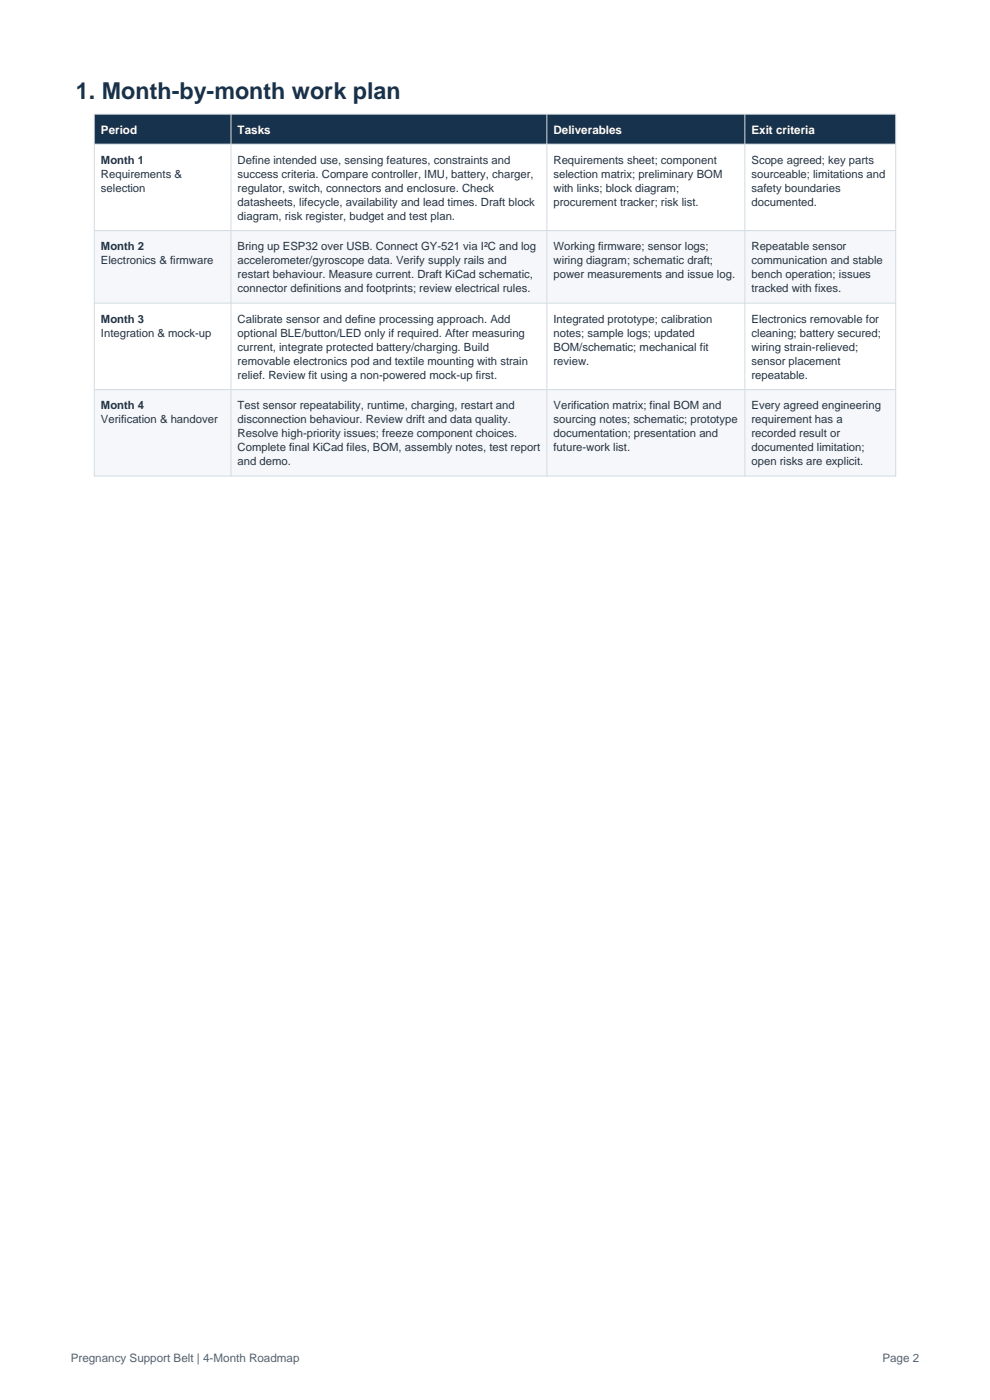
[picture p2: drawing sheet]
<svg xmlns="http://www.w3.org/2000/svg" width="210mm" height="297mm" viewBox="0 0 210 297" stroke-linecap="round" stroke-linejoin="round" font-family="sans-serif">
<defs><g id="words">
<text font-size="4.9" fill="#17324d" x="16.1" y="21.1">1. Month-by-month work plan</text>
<g font-size="2.5" fill="#fff">
<text x="21.4" y="28.5">Period</text>
<text x="50.4" y="28.5">Tasks</text>
<text x="117.4" y="28.5">Deliverables</text>
<text x="159.4" y="28.5">Exit criteria</text>
</g>
<g font-size="2.5" fill="#536273">
<text x="15" y="289">Pregnancy Support Belt | 4-Month Roadmap</text>
<text x="187.2" y="289">Page 2</text>
</g>
<g font-size="2.4" fill="#263442">
<text x="21.4" y="34.7">Month 1</text>
<text x="50.4" y="34.7">Define intended use, sensing features, constraints and</text>
<text x="117.4" y="34.7">Requirements sheet; component</text>
<text x="159.4" y="34.7">Scope agreed; key parts</text>
<text x="21.4" y="37.7">Requirements &amp;</text>
<text x="21.4" y="40.7">selection</text>
<text x="50.4" y="37.7">success criteria. Compare controller, IMU, battery, charger,</text>
<text x="50.4" y="40.7">regulator, switch, connectors and enclosure. Check</text>
<text x="117.4" y="37.7">selection matrix; preliminary BOM</text>
<text x="117.4" y="40.7">with links; block diagram;</text>
<text x="159.4" y="37.7">sourceable; limitations and</text>
<text x="159.4" y="40.7">safety boundaries</text>
<text x="50.4" y="43.6">datasheets, lifecycle, availability and lead times. Draft block</text>
<text x="50.4" y="46.6">diagram, risk register, budget and test plan.</text>
<text x="117.4" y="43.6">procurement tracker; risk list.</text>
<text x="159.4" y="43.6">documented.</text>
<text x="21.4" y="53.1">Month 2</text>
<text x="50.4" y="53.1">Bring up ESP32 over USB. Connect GY-521 via I²C and log</text>
<text x="117.4" y="53.1">Working firmware; sensor logs;</text>
<text x="159.4" y="53.1">Repeatable sensor</text>
<text x="21.4" y="56.1">Electronics &amp; firmware</text>
<text x="50.4" y="56.1">accelerometer/gyroscope data. Verify supply rails and</text>
<text x="50.4" y="59">restart behaviour. Measure current. Draft KiCad schematic,</text>
<text x="117.4" y="56.1">wiring diagram; schematic draft;</text>
<text x="117.4" y="59">power measurements and issue log.</text>
<text x="159.4" y="56.1">communication and stable</text>
<text x="159.4" y="59">bench operation; issues</text>
<text x="50.4" y="62">connector definitions and footprints; review electrical rules.</text>
<text x="159.4" y="62">tracked with fixes.</text>
<text x="21.4" y="68.5">Month 3</text>
<text x="21.4" y="71.4">Integration &amp; mock-up</text>
<text x="50.4" y="68.5">Calibrate sensor and define processing approach. Add</text>
<text x="50.4" y="71.4">optional BLE/button/LED only if required. After measuring</text>
<text x="117.4" y="68.5">Integrated prototype; calibration</text>
<text x="117.4" y="71.4">notes; sample logs; updated</text>
<text x="159.4" y="68.5">Electronics removable for</text>
<text x="159.4" y="71.4">cleaning; battery secured;</text>
<text x="50.4" y="74.4">current, integrate protected battery/charging. Build</text>
<text x="50.4" y="77.4">removable electronics pod and textile mounting with strain</text>
<text x="117.4" y="74.4">BOM/schematic; mechanical fit</text>
<text x="117.4" y="77.4">review.</text>
<text x="159.4" y="74.4">wiring strain-relieved;</text>
<text x="159.4" y="77.4">sensor placement</text>
<text x="50.4" y="80.3">relief. Review fit using a non-powered mock-up first.</text>
<text x="159.4" y="80.3">repeatable.</text>
<text x="21.4" y="86.8">Month 4</text>
<text x="21.4" y="89.8">Verification &amp; handover</text>
<text x="50.4" y="86.8">Test sensor repeatability, runtime, charging, restart and</text>
<text x="50.4" y="89.8">disconnection behaviour. Review drift and data quality.</text>
<text x="117.4" y="86.8">Verification matrix; final BOM and</text>
<text x="117.4" y="89.8">sourcing notes; schematic; prototype</text>
<text x="159.4" y="86.8">Every agreed engineering</text>
<text x="159.4" y="89.8">requirement has a</text>
<text x="50.4" y="92.7">Resolve high-priority issues; freeze component choices.</text>
<text x="50.4" y="95.7">Complete final KiCad files, BOM, assembly notes, test report</text>
<text x="117.4" y="92.7">documentation; presentation and</text>
<text x="117.4" y="95.7">future-work list.</text>
<text x="159.4" y="92.7">recorded result or</text>
<text x="159.4" y="95.7">documented limitation;</text>
<text x="50.4" y="98.7">and demo.</text>
<text x="159.4" y="98.7">open risks are explicit.</text>
</g>
</g></defs>
<path d="M20 24.2h170v6.4h-170z" fill-rule="evenodd" fill="#17324d"/>
<path d="M20 30.6h170v18.3h-170z" fill-rule="evenodd" fill="#fff"/>
<path d="M20 48.9h170v15.4h-170z" fill-rule="evenodd" fill="#f5f7fa"/>
<path d="M20 64.3h170v18.4h-170z" fill-rule="evenodd" fill="#fff"/>
<path d="M20 82.7h170v18.3h-170z" fill-rule="evenodd" fill="#f5f7fa"/>
<path d="M20 24.2h170v76.8h-170zM20 30.6h170M49 24.2v76.8M116 24.2v76.8M158 24.2v76.8M20 48.9h170M20 64.3h170M20 82.7h170" fill="none" stroke="#d2dce3" stroke-width=".21"/>
<use href="#words"/>
</svg>
